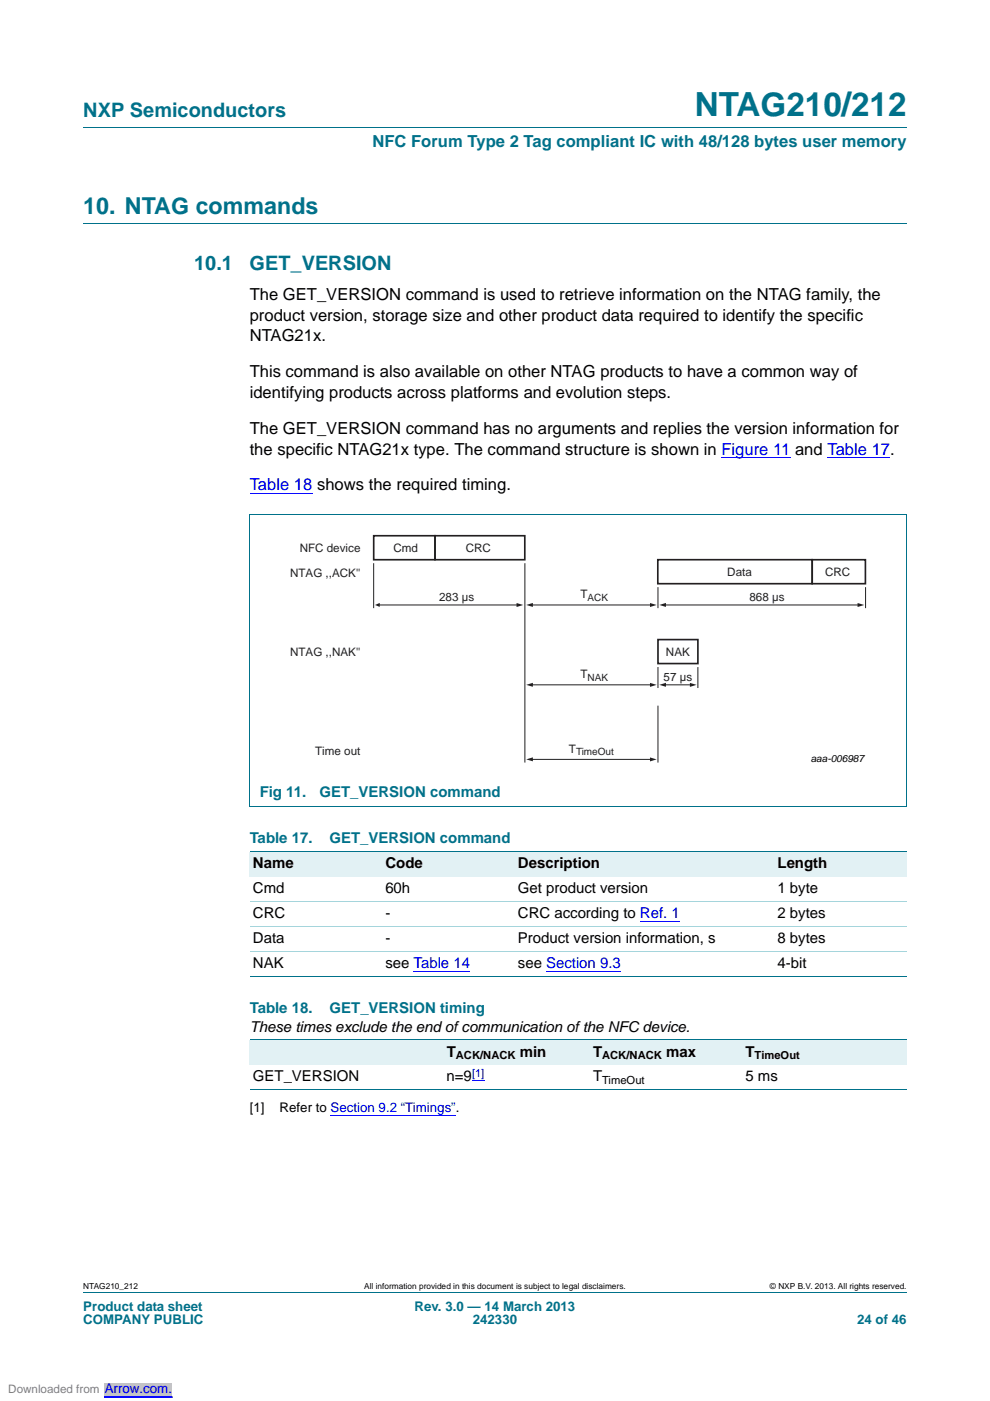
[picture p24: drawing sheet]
<svg xmlns="http://www.w3.org/2000/svg" width="210mm" height="297mm" viewBox="0 0 210 297" stroke-linecap="round" stroke-linejoin="round" font-family="sans-serif">
<defs><g id="words">
<text font-size="7" fill="#00718a" x="147.4" y="24.6">NTAG210/212</text>
<text font-size="4.9" fill="#00718a" x="17.7" y="45.4">10. NTAG commands</text>
<g font-size="4.2" fill="#00718a">
<text x="17.7" y="24.9">NXP Semiconductors</text>
<text x="41.2" y="57.3">10.1</text>
<text x="53" y="57.3">GET_VERSION</text>
</g>
<text font-size="3.5" fill="#00718a" x="79" y="31.1">NFC Forum Type 2 Tag compliant IC with 48/128 bytes user memory</text>
<g font-size="3.5">
<text x="53" y="63.5">The GET_VERSION command is used to retrieve information on the NTAG family, the</text>
<text x="53" y="68">product version, storage size and other product data required to identify the specific</text>
<text x="53" y="72.4">NTAG21x.</text>
<text x="53" y="79.9">This command is also available on other NTAG products to have a common way of</text>
<text x="53" y="84.4">identifying products across platforms and evolution steps.</text>
<text x="53" y="92">The GET_VERSION command has no arguments and replies the version information for</text>
<text x="53" y="96.4">the specific NTAG21x type. The command structure is shown in Figure 11 and Table 17.</text>
</g>
<text font-size="3.5" fill="#00f" x="53" y="104">Table 18 shows the required timing.</text>
<g font-size="3.2" fill="#00718a">
<text x="55.1" y="169">Fig 11.</text>
<text x="67.8" y="169">GET_VERSION command</text>
<text x="53" y="178.8">Table 17.</text>
<text x="69.9" y="178.8">GET_VERSION command</text>
<text x="53" y="214.8">Table 18.</text>
<text x="69.9" y="214.8">GET_VERSION timing</text>
</g>
<g font-size="3.2">
<text x="53.7" y="184.1">Name</text>
<text x="81.7" y="184.1">Code</text>
<text x="109.9" y="184.1">Description</text>
<text x="164.9" y="184.1">Length</text>
<text x="53.7" y="189.4">Cmd</text>
<text x="81.7" y="189.4">60h</text>
<text x="109.8" y="189.4">Get product version</text>
<text x="164.9" y="189.4">1 byte</text>
<text x="53.7" y="194.7">CRC</text>
<text x="81.7" y="194.7">-</text>
<text x="109.9" y="194.7">CRC according to Ref. 1</text>
<text x="164.9" y="194.7">2 bytes</text>
<text x="53.7" y="200">Data</text>
<text x="81.7" y="200">-</text>
<text x="109.9" y="200">Product version information, s</text>
<text x="164.9" y="200">8 bytes</text>
<text x="53.7" y="205.3">NAK</text>
<text x="81.7" y="205.3">see Table 14</text>
<text x="109.9" y="205.3">see Section 9.3</text>
<text x="164.9" y="205.3">4-bit</text>
<text x="53" y="218.7">These times exclude the end of communication of the NFC device.</text>
<text x="94.7" y="224">T</text>
<text x="110.2" y="224">min</text>
<text x="125.8" y="224">T</text>
<text x="141.3" y="224">max</text>
<text x="158.1" y="224">T</text>
<text x="53.7" y="229.3">GET_VERSION</text>
<text x="94.7" y="229.3">n=9</text>
<text x="125.8" y="229.3">T</text>
<text x="158.1" y="229.3">5 ms</text>
</g>
<g font-size="2.8">
<text x="53" y="235.8">[1]</text>
<text x="59.3" y="235.8">Refer to Section 9.2 “Timings”.</text>
</g>
<g font-size="2.8" fill="#00718a">
<text x="17.7" y="277.9">Product data sheet</text>
<text x="17.7" y="280.8">COMPANY PUBLIC</text>
<text x="87.9" y="277.9">Rev. 3.0 — 14 March 2013</text>
<text x="100.3" y="280.8">242330</text>
<text x="181.8" y="280.8">24 of 46</text>
</g>
<text font-size="2.8" fill="#00f" x="22.2" y="295.3">Arrow.com.</text>
<g font-size="2.5" fill="#231f20">
<text x="63.6" y="117">NFC device</text>
<text x="83.5" y="117">Cmd</text>
<text x="98.8" y="117">CRC</text>
<text x="61.5" y="122.3">NTAG ,,ACK''</text>
<text x="154.3" y="122.1">Data</text>
<text x="175" y="122.1">CRC</text>
<text x="93.1" y="127.4">283 µs</text>
<text x="123.1" y="126.9">T</text>
<text x="159" y="127.4">868 µs</text>
<text x="61.5" y="139.1">NTAG ,,NAK''</text>
<text x="123.1" y="143.8">T</text>
<text x="141.3" y="139">NAK</text>
<text x="140.7" y="144.4">57 µs</text>
<text x="66.9" y="160.2">Time out</text>
<text x="120.7" y="159.6">T</text>
</g>
<text font-size="2.5" fill="#808080" x="1.8" y="295.3">Downloaded from</text>
<g font-size="2.4">
<text x="96.7" y="224.6">ACK/NACK</text>
<text x="127.7" y="224.6">ACK/NACK</text>
<text x="160.1" y="224.6">TimeOut</text>
<text x="127.7" y="229.9">TimeOut</text>
</g>
<text font-size="2.4" fill="#00f" x="100.1" y="228.3">[1]</text>
<g font-size="2.1" fill="#231f20">
<text x="124.6" y="127.4">ACK</text>
<text x="124.6" y="144.3">NAK</text>
<text x="122.2" y="160.1">TimeOut</text>
</g>
<text font-size="2.1" fill="#020303" x="172" y="161.6">aaa-006987</text>
<g font-size="1.8">
<text x="17.7" y="273.3">NTAG210_212</text>
<text x="77.2" y="273.3">All information provided in this document is subject to legal disclaimers.</text>
<text x="163.3" y="273.3">© NXP B.V. 2013. All rights reserved.</text>
</g>
</g></defs>
<path d="M17.7 27h174.6M17.7 47.4h174.6M17.7 273.9h174.6" fill="none" stroke="#00718a" stroke-width=".21"/>
<path d="M153 97.1h14.7M175.5 97.1h13.3M53 104.6h13.3M70.1 236.5h25.6" fill="none" stroke="#00f" stroke-width=".21"/>
<path d="M95.7 236.4h1v.1h-1z" fill="#00f"/>
<g fill="#e2f1f4">
<path d="M53 180.6h28v5.3h-28z"/>
<path d="M81 180.6h28.1v5.3h-28.1z"/>
<path d="M109.1 180.6h55.1v5.3h-55.1z"/>
<path d="M164.2 180.6h28.1v5.3h-28.1z"/>
</g>
<path d="M135.7 195.4h8.5M87.7 206h12M115.8 206h15.9" fill="none" stroke="#00f" stroke-width=".21"/>
<g fill="#e2f1f4">
<path d="M53 220.5h72.1v5.3h-72.1z"/>
<path d="M125.1 220.5h32.3v5.3h-32.3z"/>
<path d="M157.4 220.5h34.9v5.3h-34.9z"/>
</g>
<path d="M100.1 229h2.7" fill="none" stroke="#00f" stroke-width=".21"/>
<path d="M52.9 109.2h139.4M53 109.2v61.8M192.3 109.2v61.8M52.9 171.1h139.4M53 180.6h139.3M53 207.1h139.3M53 220.5h139.3M53 231.1h139.3" fill="none" stroke="#00718a" stroke-width=".21"/>
<path d="M53 191.2h139.3M53 196.5h139.3M53 201.8h139.3" fill="none" stroke="#a5d5dc" stroke-width=".21"/>
<path d="M79.3 113.6h13v5.1h-13zM92.3 113.6h19v5.1h-19zM139.5 118.7h32.8v5.1h-32.8zM172.3 118.7h11.3v5.1h-11.3z" fill="none" stroke="#231f20" stroke-width=".35"/>
<path d="M109.6 127.9l1.4 .4-1.4 .4z" fill="#231f20"/>
<path d="M80.3 128.3h29.4" fill="none" stroke="#231f20" stroke-width=".21"/>
<path d="M79.5 128.3l1-.5v.9z" fill="#231f20"/>
<path d="M79.3 119.5v9.3" fill="none" stroke="#231f20" stroke-width=".21"/>
<path d="M181.9 127.9l1.4 .4-1.4 .4z" fill="#231f20"/>
<path d="M141 128.3h41.2" fill="none" stroke="#231f20" stroke-width=".21"/>
<path d="M139.8 128.3l1.5-.5v.9z" fill="#231f20"/>
<path d="M139.6 124.6v4.2M183.6 124.6v4.2" fill="none" stroke="#231f20" stroke-width=".21"/>
<path d="M139.6 135.6h8.4v5.1h-8.4z" fill="none" stroke="#231f20" stroke-width=".35"/>
<path d="M137.9 160.6l1.4 .4-1.4 .4z" fill="#231f20"/>
<path d="M112.7 161h25.4" fill="none" stroke="#231f20" stroke-width=".21"/>
<g fill="#231f20">
<path d="M111.6 161l1.4-.4v.8z"/>
<path d="M137.9 144.8l1.4 .4-1.4 .4z"/>
</g>
<path d="M112.7 145.2h25.4" fill="none" stroke="#231f20" stroke-width=".21"/>
<g fill="#231f20">
<path d="M111.6 145.2l1.4-.4v.8z"/>
<path d="M137.9 127.9l1.4 .4-1.4 .4z"/>
</g>
<path d="M112.7 128.3h25.4" fill="none" stroke="#231f20" stroke-width=".21"/>
<path d="M111.6 128.3l1.4-.5v.9z" fill="#231f20"/>
<path d="M111.3 119.5v42.1M139.6 149.7v11.9" fill="none" stroke="#231f20" stroke-width=".21"/>
<path d="M146.3 144.8l1.4 .4-1.4 .4z" fill="#231f20"/>
<path d="M141 145.2h5.6" fill="none" stroke="#231f20" stroke-width=".21"/>
<path d="M139.8 145.2l1.5-.4v.8z" fill="#231f20"/>
<path d="M139.6 141.5v4.3M148 141.5v4.3" fill="none" stroke="#231f20" stroke-width=".21"/>
<path d="M0 294.6h70.6" fill="none" stroke="#fff" stroke-width="2.5" stroke-linecap="butt"/>
<path d="M22.2 293.3h14.3v2.6h-14.3z" fill="#c0c0c0"/>
<path d="M22.2 296.2h14.3" fill="none" stroke="#00f" stroke-width=".21"/>
<path d="M0 294.6h70.6" fill="none" stroke="#fff" stroke-width="2.5" stroke-linecap="butt"/>
<path d="M22.2 293.3h14.3v2.6h-14.3z" fill="#c0c0c0"/>
<path d="M22.2 296.2h14.3" fill="none" stroke="#00f" stroke-width=".21"/>
<path d="M0 294.6h70.6" fill="none" stroke="#fff" stroke-width="2.5" stroke-linecap="butt"/>
<path d="M22.2 293.3h14.3v2.6h-14.3z" fill="#c0c0c0"/>
<path d="M22.2 296.2h14.3" fill="none" stroke="#00f" stroke-width=".21"/>
<path d="M0 294.6h70.6" fill="none" stroke="#fff" stroke-width="2.5" stroke-linecap="butt"/>
<path d="M22.2 293.3h14.3v2.6h-14.3z" fill="#c0c0c0"/>
<path d="M22.2 296.2h14.3" fill="none" stroke="#00f" stroke-width=".21"/>
<path d="M0 294.6h70.6" fill="none" stroke="#fff" stroke-width="2.5" stroke-linecap="butt"/>
<path d="M22.2 293.3h14.3v2.6h-14.3z" fill="#c0c0c0"/>
<path d="M22.2 296.2h14.3" fill="none" stroke="#00f" stroke-width=".21"/>
<path d="M0 294.6h70.6" fill="none" stroke="#fff" stroke-width="2.5" stroke-linecap="butt"/>
<path d="M22.2 293.3h14.3v2.6h-14.3z" fill="#c0c0c0"/>
<path d="M22.2 296.2h14.3" fill="none" stroke="#00f" stroke-width=".21"/>
<path d="M0 294.6h70.6" fill="none" stroke="#fff" stroke-width="2.5" stroke-linecap="butt"/>
<path d="M22.2 293.3h14.3v2.6h-14.3z" fill="#c0c0c0"/>
<path d="M22.2 296.2h14.3" fill="none" stroke="#00f" stroke-width=".21"/>
<path d="M0 294.6h70.6" fill="none" stroke="#fff" stroke-width="2.5" stroke-linecap="butt"/>
<path d="M22.2 293.3h14.3v2.6h-14.3z" fill="#c0c0c0"/>
<path d="M22.2 296.2h14.3" fill="none" stroke="#00f" stroke-width=".21"/>
<path d="M0 294.6h70.6" fill="none" stroke="#fff" stroke-width="2.5" stroke-linecap="butt"/>
<path d="M22.2 293.3h14.3v2.6h-14.3z" fill="#c0c0c0"/>
<path d="M22.2 296.2h14.3" fill="none" stroke="#00f" stroke-width=".21"/>
<path d="M0 294.6h70.6" fill="none" stroke="#fff" stroke-width="2.5" stroke-linecap="butt"/>
<path d="M22.2 293.3h14.3v2.6h-14.3z" fill="#c0c0c0"/>
<path d="M22.2 296.2h14.3" fill="none" stroke="#00f" stroke-width=".21"/>
<path d="M0 294.6h70.6" fill="none" stroke="#fff" stroke-width="2.5" stroke-linecap="butt"/>
<path d="M22.2 293.3h14.3v2.6h-14.3z" fill="#c0c0c0"/>
<path d="M22.2 296.2h14.3" fill="none" stroke="#00f" stroke-width=".21"/>
<path d="M0 294.6h70.6" fill="none" stroke="#fff" stroke-width="2.5" stroke-linecap="butt"/>
<path d="M22.2 293.3h14.3v2.6h-14.3z" fill="#c0c0c0"/>
<path d="M22.2 296.2h14.3" fill="none" stroke="#00f" stroke-width=".21"/>
<path d="M0 294.6h70.6" fill="none" stroke="#fff" stroke-width="2.5" stroke-linecap="butt"/>
<path d="M22.2 293.3h14.3v2.6h-14.3z" fill="#c0c0c0"/>
<path d="M22.2 296.2h14.3" fill="none" stroke="#00f" stroke-width=".21"/>
<path d="M0 294.6h70.6" fill="none" stroke="#fff" stroke-width="2.5" stroke-linecap="butt"/>
<path d="M22.2 293.3h14.3v2.6h-14.3z" fill="#c0c0c0"/>
<path d="M22.2 296.2h14.3" fill="none" stroke="#00f" stroke-width=".21"/>
<path d="M0 294.6h70.6" fill="none" stroke="#fff" stroke-width="2.5" stroke-linecap="butt"/>
<path d="M22.2 293.3h14.3v2.6h-14.3z" fill="#c0c0c0"/>
<path d="M22.2 296.2h14.3" fill="none" stroke="#00f" stroke-width=".21"/>
<path d="M0 294.6h70.6" fill="none" stroke="#fff" stroke-width="2.5" stroke-linecap="butt"/>
<path d="M22.2 293.3h14.3v2.6h-14.3z" fill="#c0c0c0"/>
<path d="M22.2 296.2h14.3" fill="none" stroke="#00f" stroke-width=".21"/>
<path d="M0 294.6h70.6" fill="none" stroke="#fff" stroke-width="2.5" stroke-linecap="butt"/>
<path d="M22.2 293.3h14.3v2.6h-14.3z" fill="#c0c0c0"/>
<path d="M22.2 296.2h14.3" fill="none" stroke="#00f" stroke-width=".21"/>
<path d="M0 294.6h70.6" fill="none" stroke="#fff" stroke-width="2.5" stroke-linecap="butt"/>
<path d="M22.2 293.3h14.3v2.6h-14.3z" fill="#c0c0c0"/>
<path d="M22.2 296.2h14.3" fill="none" stroke="#00f" stroke-width=".21"/>
<path d="M0 294.6h70.6" fill="none" stroke="#fff" stroke-width="2.5" stroke-linecap="butt"/>
<path d="M22.2 293.3h14.3v2.6h-14.3z" fill="#c0c0c0"/>
<path d="M22.2 296.2h14.3" fill="none" stroke="#00f" stroke-width=".21"/>
<path d="M0 294.6h70.6" fill="none" stroke="#fff" stroke-width="2.5" stroke-linecap="butt"/>
<path d="M22.2 293.3h14.3v2.6h-14.3z" fill="#c0c0c0"/>
<path d="M22.2 296.2h14.3" fill="none" stroke="#00f" stroke-width=".21"/>
<path d="M0 294.6h70.6" fill="none" stroke="#fff" stroke-width="2.5" stroke-linecap="butt"/>
<path d="M22.2 293.3h14.3v2.6h-14.3z" fill="#c0c0c0"/>
<path d="M22.2 296.2h14.3" fill="none" stroke="#00f" stroke-width=".21"/>
<path d="M0 294.6h70.6" fill="none" stroke="#fff" stroke-width="2.5" stroke-linecap="butt"/>
<path d="M22.2 293.3h14.3v2.6h-14.3z" fill="#c0c0c0"/>
<path d="M22.2 296.2h14.3" fill="none" stroke="#00f" stroke-width=".21"/>
<path d="M0 294.6h70.6" fill="none" stroke="#fff" stroke-width="2.5" stroke-linecap="butt"/>
<path d="M22.2 293.3h14.3v2.6h-14.3z" fill="#c0c0c0"/>
<path d="M22.2 296.2h14.3" fill="none" stroke="#00f" stroke-width=".21"/>
<path d="M0 294.6h70.6" fill="none" stroke="#fff" stroke-width="2.5" stroke-linecap="butt"/>
<path d="M22.2 293.3h14.3v2.6h-14.3z" fill="#c0c0c0"/>
<path d="M22.2 296.2h14.3" fill="none" stroke="#00f" stroke-width=".21"/>
<use href="#words"/>
</svg>
